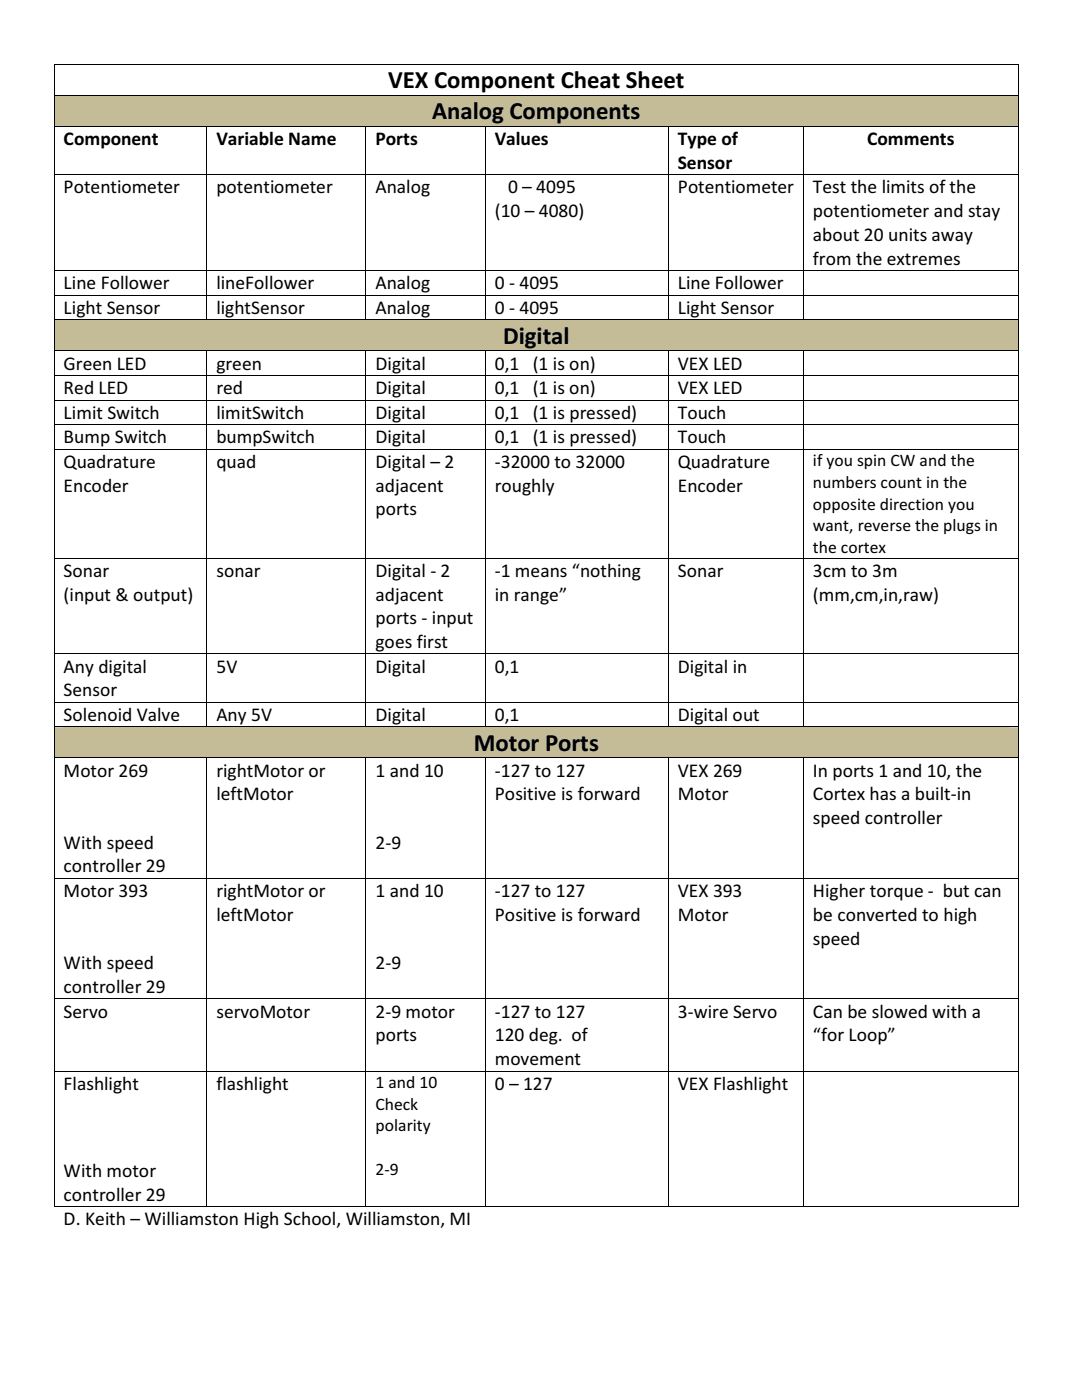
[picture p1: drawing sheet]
<svg xmlns="http://www.w3.org/2000/svg" width="216mm" height="279mm" viewBox="0 0 216 279" stroke-linecap="round" stroke-linejoin="round" font-family="sans-serif">
<defs><g id="words">
<g font-size="5">
<text x="77.5" y="17.6">VEX Component Cheat Sheet</text>
<text x="86.2" y="23.8">Analog Components</text>
<text x="100.4" y="68.6">Digital</text>
<text x="94.5" y="149.9">Motor Ports</text>
</g>
<g font-size="3.9">
<text x="12.7" y="28.9">Component</text>
<text x="43.2" y="28.9">Variable Name</text>
<text x="74.9" y="28.9">Ports</text>
<text x="98.7" y="28.9">Values</text>
<text x="135.3" y="28.9">Type of</text>
<text x="173" y="28.9">Comments</text>
<text x="135.3" y="33.7">Sensor</text>
<text x="12.7" y="38.6">Potentiometer</text>
<text x="43.2" y="38.6">potentiometer</text>
<text x="74.9" y="38.6">Analog</text>
<text x="101.4" y="38.6">0 – 4095</text>
<text x="135.3" y="38.6">Potentiometer</text>
<text x="162.2" y="38.6">Test the limits of the</text>
<text x="98.7" y="43.3">(10 – 4080)</text>
<text x="162.2" y="43.3">potentiometer and stay</text>
<text x="162.2" y="48">about 20 units away</text>
<text x="162.2" y="52.8">from the extremes</text>
<text x="12.7" y="57.7">Line Follower</text>
<text x="43.2" y="57.7">lineFollower</text>
<text x="74.9" y="57.7">Analog</text>
<text x="98.7" y="57.7">0 - 4095</text>
<text x="135.3" y="57.7">Line Follower</text>
<text x="12.7" y="62.6">Light Sensor</text>
<text x="43.2" y="62.6">lightSensor</text>
<text x="74.9" y="62.6">Analog</text>
<text x="98.7" y="62.6">0 - 4095</text>
<text x="135.3" y="62.6">Light Sensor</text>
<text x="12.7" y="73.7">Green LED</text>
<text x="43.2" y="73.7">green</text>
<text x="74.9" y="73.7">Digital</text>
<text x="98.7" y="73.7">0,1 (1 is on)</text>
<text x="135.3" y="73.7">VEX LED</text>
<text x="12.7" y="78.7">Red LED</text>
<text x="12.7" y="83.6">Limit Switch</text>
<text x="43.2" y="78.7">red</text>
<text x="43.2" y="83.6">limitSwitch</text>
<text x="74.9" y="78.7">Digital</text>
<text x="74.9" y="83.6">Digital</text>
<text x="98.7" y="78.7">0,1 (1 is on)</text>
<text x="98.7" y="83.6">0,1 (1 is pressed)</text>
<text x="135.3" y="78.7">VEX LED</text>
<text x="135.3" y="83.6">Touch</text>
<text x="12.7" y="88.5">Bump Switch</text>
<text x="43.2" y="88.5">bumpSwitch</text>
<text x="74.9" y="88.5">Digital</text>
<text x="98.7" y="88.5">0,1 (1 is pressed)</text>
<text x="135.3" y="88.5">Touch</text>
<text x="12.7" y="93.4">Quadrature</text>
<text x="43.2" y="93.4">quad</text>
<text x="74.9" y="93.4">Digital – 2</text>
<text x="98.7" y="93.4">-32000 to 32000</text>
<text x="135.3" y="93.4">Quadrature</text>
<text x="12.7" y="98.1">Encoder</text>
<text x="74.9" y="98.1">adjacent</text>
<text x="98.7" y="98.1">roughly</text>
<text x="135.3" y="98.1">Encoder</text>
<text x="74.9" y="102.9">ports</text>
<text x="12.7" y="115.1">Sonar</text>
<text x="12.7" y="119.8">(input &amp; output)</text>
<text x="43.2" y="115.1">sonar</text>
<text x="74.9" y="115.1">Digital - 2</text>
<text x="74.9" y="119.8">adjacent</text>
<text x="98.7" y="115.1">-1 means “nothing</text>
<text x="98.7" y="119.8">in range”</text>
<text x="135.3" y="115.1">Sonar</text>
<text x="162.2" y="115.1">3cm to 3m</text>
<text x="162.2" y="119.8">(mm,cm,in,raw)</text>
<text x="74.9" y="124.6">ports - input</text>
<text x="74.9" y="129.3">goes first</text>
<text x="12.7" y="134.2">Any digital</text>
<text x="43.2" y="134.2">5V</text>
<text x="74.9" y="134.2">Digital</text>
<text x="98.7" y="134.2">0,1</text>
<text x="135.3" y="134.2">Digital in</text>
<text x="12.7" y="138.9">Sensor</text>
<text x="12.7" y="143.9">Solenoid Valve</text>
<text x="43.2" y="143.9">Any 5V</text>
<text x="74.9" y="143.9">Digital</text>
<text x="98.7" y="143.9">0,1</text>
<text x="135.3" y="143.9">Digital out</text>
<text x="12.7" y="155">Motor 269</text>
<text x="43.2" y="155">rightMotor or</text>
<text x="74.9" y="155">1 and 10</text>
<text x="98.7" y="155">-127 to 127</text>
<text x="135.3" y="155">VEX 269</text>
<text x="162.2" y="155">In ports 1 and 10, the</text>
<text x="43.2" y="159.7">leftMotor</text>
<text x="98.7" y="159.7">Positive is forward</text>
<text x="135.3" y="159.7">Motor</text>
<text x="162.2" y="159.7">Cortex has a built-in</text>
<text x="162.2" y="164.5">speed controller</text>
<text x="12.7" y="169.4">With speed</text>
<text x="74.9" y="169.4">2-9</text>
<text x="12.7" y="174.1">controller 29</text>
<text x="12.7" y="179">Motor 393</text>
<text x="43.2" y="179">rightMotor or</text>
<text x="74.9" y="179">1 and 10</text>
<text x="98.7" y="179">-127 to 127</text>
<text x="135.3" y="179">VEX 393</text>
<text x="162.2" y="179">Higher torque - but can</text>
<text x="43.2" y="183.8">leftMotor</text>
<text x="98.7" y="183.8">Positive is forward</text>
<text x="135.3" y="183.8">Motor</text>
<text x="162.2" y="183.8">be converted to high</text>
<text x="162.2" y="188.5">speed</text>
<text x="12.7" y="193.4">With speed</text>
<text x="74.9" y="193.4">2-9</text>
<text x="12.7" y="198.2">controller 29</text>
<text x="12.7" y="203.1">Servo</text>
<text x="43.2" y="203.1">servoMotor</text>
<text x="74.9" y="203.1">2-9 motor</text>
<text x="98.7" y="203.1">-127 to 127</text>
<text x="135.3" y="203.1">3-wire Servo</text>
<text x="162.2" y="203.1">Can be slowed with a</text>
<text x="74.9" y="207.8">ports</text>
<text x="98.7" y="207.8">120 deg. of</text>
<text x="162.2" y="207.8">“for Loop”</text>
<text x="98.7" y="212.6">movement</text>
<text x="12.7" y="217.5">Flashlight</text>
<text x="43.2" y="217.5">flashlight</text>
<text x="98.7" y="217.5">0 – 127</text>
<text x="135.3" y="217.5">VEX Flashlight</text>
<text x="12.7" y="234.9">With motor</text>
<text x="12.7" y="239.6">controller 29</text>
<text x="12.7" y="244.6">D. Keith – Williamston High School, Williamston, MI</text>
</g>
<g font-size="3.5">
<text x="162.2" y="93.1">if you spin CW and the</text>
<text x="162.2" y="97.4">numbers count in the</text>
<text x="162.2" y="101.7">opposite direction you</text>
<text x="162.2" y="106">want, reverse the plugs in</text>
<text x="162.2" y="110.3">the cortex</text>
<text x="74.9" y="217.2">1 and 10</text>
<text x="74.9" y="221.4">Check</text>
<text x="74.9" y="225.8">polarity</text>
<text x="74.9" y="234.6">2-9</text>
</g>
</g></defs>
<path d="M10.7 12.7h.2v.2h-.2zM203.1 12.7h.2v.2h-.2z" fill="#000"/>
<path d="M10.8 12.9v6M10.9 12.8h192.2M203.2 12.9v6" fill="none" stroke="#000" stroke-width=".2"/>
<g fill="#c4bc96">
<path d="M10.9 19.1h192.2v6h-192.2z"/>
<path d="M12.7 19.1h188.6v6h-188.6z"/>
</g>
<g fill="#000">
<path d="M10.7 18.9h.2v.2h-.2zM203.1 18.9h.2v.2h-.2zM10.7 25.1h.2v.2h-.2zM10.7 34.8h.2v.1h-.2zM41.2 25.1h.2v.2h-.2zM41.2 34.8h.2v.1h-.2zM72.9 25.1h.2v.2h-.2zM72.9 34.8h.2v.1h-.2zM96.8 25.1h.1v.2h-.1zM96.8 34.8h.1v.1h-.1zM133.3 25.1h.1v.2h-.1zM133.3 34.8h.1v.1h-.1z"/>
<path d="M160.3 25.1h.1v.2h-.1zM160.3 34.8h.1v.1h-.1zM203.1 25.1h.2v.2h-.2zM203.1 34.8h.2v.1h-.2zM10.7 53.9h.2v.2h-.2zM10.7 58.8h.2v.2h-.2zM41.2 53.9h.2v.2h-.2zM41.2 58.8h.2v.2h-.2zM72.9 53.9h.2v.2h-.2zM72.9 58.8h.2v.2h-.2zM96.8 53.9h.1v.2h-.1zM96.8 58.8h.1v.2h-.1z"/>
<path d="M133.3 53.9h.1v.2h-.1zM133.3 58.8h.1v.2h-.1zM160.3 53.9h.1v.2h-.1zM160.3 58.8h.1v.2h-.1zM203.1 53.9h.2v.2h-.2zM203.1 58.8h.2v.2h-.2z"/>
</g>
<g fill="none" stroke="#000" stroke-width=".2">
<path d="M10.8 19.1v6M10.9 19h192.2M203.2 19.1v6M10.8 25.3v9.5M10.8 34.9v19M10.9 25.2h30.3M10.9 34.8h30.3M41.3 25.3v9.5M41.3 34.9v19M41.4 25.2h31.5M41.4 34.8h31.5M73 25.3v9.5"/>
<path d="M73 34.9v19M73.1 25.2h23.7M73.1 34.8h23.7M96.9 25.3v9.5M96.9 34.9v19M96.9 25.2h36.4M96.9 34.8h36.4M133.3 25.3v9.5M133.3 34.9v19M133.4 25.2h26.9M133.4 34.8h26.9M160.4 25.3v9.5"/>
<path d="M160.4 34.9v19M160.4 25.2h42.7M160.4 34.8h42.7M203.2 25.3v9.5M203.2 34.9v19M10.8 54.1v4.7M10.8 59v4.7M10.9 54h30.3M10.9 58.9h30.3M41.3 54.1v4.7M41.3 59v4.7M41.4 54h31.5"/>
<path d="M41.4 58.9h31.5M73 54.1v4.7M73 59v4.7M73.1 54h23.7M73.1 58.9h23.7M96.9 54.1v4.7M96.9 59v4.7M96.9 54h36.4M96.9 58.9h36.4M133.3 54.1v4.7M133.3 59v4.7M133.4 54h26.9"/>
<path d="M133.4 58.9h26.9M160.4 54.1v4.7M160.4 59v4.7M160.4 54h42.7M160.4 58.9h42.7M203.2 54.1v4.7M203.2 59v4.7"/>
</g>
<g fill="#c4bc96">
<path d="M10.9 63.9h192.2v6h-192.2z"/>
<path d="M12.7 63.9h188.6v6h-188.6z"/>
</g>
<g fill="#000">
<path d="M10.7 63.7h.2v.2h-.2zM10.7 69.9h.2v.2h-.2zM10.7 74.8h.2v.2h-.2zM10.7 79.8h.2v.1h-.2zM41.2 63.7h.2v.2h-.2zM41.2 69.9h.2v.2h-.2zM41.2 74.8h.2v.2h-.2zM41.2 79.8h.2v.1h-.2zM72.9 63.7h.2v.2h-.2zM72.9 69.9h.2v.2h-.2zM72.9 74.8h.2v.2h-.2zM72.9 79.8h.2v.1h-.2z"/>
<path d="M96.8 63.7h.1v.2h-.1zM96.8 69.9h.1v.2h-.1zM96.8 74.8h.1v.2h-.1zM96.8 79.8h.1v.1h-.1zM133.3 63.7h.1v.2h-.1zM133.3 69.9h.1v.2h-.1zM133.3 74.8h.1v.2h-.1zM133.3 79.8h.1v.1h-.1zM160.3 63.7h.1v.2h-.1zM160.3 69.9h.1v.2h-.1zM160.3 74.8h.1v.2h-.1zM160.3 79.8h.1v.1h-.1z"/>
<path d="M203.1 63.7h.2v.2h-.2zM203.1 69.9h.2v.2h-.2zM203.1 74.8h.2v.2h-.2zM203.1 79.8h.2v.1h-.2zM10.7 84.7h.2v.1h-.2zM10.7 89.6h.2v.1h-.2zM41.2 84.7h.2v.1h-.2zM41.2 89.6h.2v.1h-.2zM72.9 84.7h.2v.1h-.2zM72.9 89.6h.2v.1h-.2zM96.8 84.7h.1v.1h-.1zM96.8 89.6h.1v.1h-.1z"/>
<path d="M133.3 84.7h.1v.1h-.1zM133.3 89.6h.1v.1h-.1zM160.3 84.7h.1v.1h-.1zM160.3 89.6h.1v.1h-.1zM203.1 84.7h.2v.1h-.2zM203.1 89.6h.2v.1h-.2zM10.7 111.3h.2v.2h-.2zM41.2 111.3h.2v.2h-.2zM72.9 111.3h.2v.2h-.2zM96.8 111.3h.1v.2h-.1zM133.3 111.3h.1v.2h-.1zM160.3 111.3h.1v.2h-.1z"/>
<path d="M203.1 111.3h.2v.2h-.2zM10.7 130.4h.2v.2h-.2zM41.2 130.4h.2v.2h-.2zM72.9 130.4h.2v.2h-.2zM96.8 130.4h.1v.2h-.1zM133.3 130.4h.1v.2h-.1zM160.3 130.4h.1v.2h-.1zM203.1 130.4h.2v.2h-.2zM10.7 140h.2v.2h-.2zM41.2 140h.2v.2h-.2zM72.9 140h.2v.2h-.2zM96.8 140h.1v.2h-.1z"/>
<path d="M133.3 140h.1v.2h-.1zM160.3 140h.1v.2h-.1zM203.1 140h.2v.2h-.2z"/>
</g>
<g fill="none" stroke="#000" stroke-width=".2">
<path d="M10.8 63.9v6M10.8 70.1v4.7M10.8 75v4.8M10.8 79.9v4.8M10.9 63.8h30.3M10.9 70h30.3M10.9 74.9h30.3M10.9 79.8h30.3M41.3 70.1v4.7M41.3 75v4.8M41.3 79.9v4.8M41.4 63.8h31.5"/>
<path d="M41.4 70h31.5M41.4 74.9h31.5M41.4 79.8h31.5M73 70.1v4.7M73 75v4.8M73 79.9v4.8M73.1 63.8h23.7M73.1 70h23.7M73.1 74.9h23.7M73.1 79.8h23.7M96.9 70.1v4.7M96.9 75v4.8"/>
<path d="M96.9 79.9v4.8M96.9 63.8h36.4M96.9 70h36.4M96.9 74.9h36.4M96.9 79.8h36.4M133.3 70.1v4.7M133.3 75v4.8M133.3 79.9v4.8M133.4 63.8h26.9M133.4 70h26.9M133.4 74.9h26.9M133.4 79.8h26.9"/>
<path d="M160.4 70.1v4.7M160.4 75v4.8M160.4 79.9v4.8M160.4 63.8h42.7M160.4 70h42.7M160.4 74.9h42.7M160.4 79.8h42.7M203.2 63.9v6M203.2 70.1v4.7M203.2 75v4.8M203.2 79.9v4.8M10.8 84.8v4.8"/>
<path d="M10.8 89.7v21.6M10.9 84.8h30.3M10.9 89.7h30.3M41.3 84.8v4.8M41.3 89.7v21.6M41.4 84.8h31.5M41.4 89.7h31.5M73 84.8v4.8M73 89.7v21.6M73.1 84.8h23.7M73.1 89.7h23.7M96.9 84.8v4.8"/>
<path d="M96.9 89.7v21.6M96.9 84.8h36.4M96.9 89.7h36.4M133.3 84.8v4.8M133.3 89.7v21.6M133.4 84.8h26.9M133.4 89.7h26.9M160.4 84.8v4.8M160.4 89.7v21.6M160.4 84.8h42.7M160.4 89.7h42.7M203.2 84.8v4.8"/>
<path d="M203.2 89.7v21.6M10.8 111.5v18.9M10.9 111.4h30.3M41.3 111.5v18.9M41.4 111.4h31.5M73 111.5v18.9M73.1 111.4h23.7M96.9 111.5v18.9M96.9 111.4h36.4M133.3 111.5v18.9M133.4 111.4h26.9M160.4 111.5v18.9"/>
<path d="M160.4 111.4h42.7M203.2 111.5v18.9M10.8 130.6v9.4M10.9 130.5h30.3M41.3 130.6v9.4M41.4 130.5h31.5M73 130.6v9.4M73.1 130.5h23.7M96.9 130.6v9.4M96.9 130.5h36.4M133.3 130.6v9.4M133.4 130.5h26.9"/>
<path d="M160.4 130.6v9.4M160.4 130.5h42.7M203.2 130.6v9.4M10.8 140.2v4.7M10.9 140.1h30.3M41.3 140.2v4.7M41.4 140.1h31.5M73 140.2v4.7M73.1 140.1h23.7M96.9 140.2v4.7M96.9 140.1h36.4M133.3 140.2v4.7"/>
<path d="M133.4 140.1h26.9M160.4 140.2v4.7M160.4 140.1h42.7M203.2 140.2v4.7"/>
</g>
<g fill="#c4bc96">
<path d="M10.9 145.2h192.2v6h-192.2z"/>
<path d="M12.7 145.2h188.6v6h-188.6z"/>
</g>
<g fill="#000">
<path d="M10.7 144.9h.2v.2h-.2zM10.7 151.2h.2v.1h-.2zM41.2 144.9h.2v.2h-.2zM41.2 151.2h.2v.1h-.2zM72.9 144.9h.2v.2h-.2zM72.9 151.2h.2v.1h-.2zM96.8 144.9h.1v.2h-.1zM96.8 151.2h.1v.1h-.1zM133.3 144.9h.1v.2h-.1zM133.3 151.2h.1v.1h-.1zM160.3 144.9h.1v.2h-.1zM160.3 151.2h.1v.1h-.1z"/>
<path d="M203.1 144.9h.2v.2h-.2zM203.1 151.2h.2v.1h-.2zM10.7 165.6h.2v.1h-.2zM10.7 175.2h.2v.2h-.2zM41.2 165.6h.2v.1h-.2zM41.2 175.2h.2v.2h-.2zM72.9 165.6h.2v.1h-.2zM72.9 175.2h.2v.2h-.2zM96.8 165.6h.1v.1h-.1zM96.8 175.2h.1v.2h-.1zM133.3 165.6h.1v.1h-.1zM133.3 175.2h.1v.2h-.1z"/>
<path d="M160.3 165.6h.1v.1h-.1zM160.3 175.2h.1v.2h-.1zM203.1 165.6h.2v.1h-.2zM203.1 175.2h.2v.2h-.2zM10.7 189.6h.2v.2h-.2zM10.7 199.3h.2v.1h-.2zM41.2 189.6h.2v.2h-.2zM41.2 199.3h.2v.1h-.2zM72.9 189.6h.2v.2h-.2zM72.9 199.3h.2v.1h-.2zM96.8 189.6h.1v.2h-.1zM96.8 199.3h.1v.1h-.1z"/>
<path d="M133.3 189.6h.1v.2h-.1zM133.3 199.3h.1v.1h-.1zM160.3 189.6h.1v.2h-.1zM160.3 199.3h.1v.1h-.1zM203.1 189.6h.2v.2h-.2zM203.1 199.3h.2v.1h-.2zM10.7 213.7h.2v.1h-.2zM41.2 213.7h.2v.1h-.2zM72.9 213.7h.2v.1h-.2zM96.8 213.7h.1v.1h-.1zM133.3 213.7h.1v.1h-.1zM160.3 213.7h.1v.1h-.1z"/>
<path d="M203.1 213.7h.2v.1h-.2zM10.7 231.1h.2v.1h-.2zM41.2 231.1h.2v.1h-.2zM72.9 231.1h.2v.1h-.2zM96.8 231.1h.1v.1h-.1zM133.3 231.1h.1v.1h-.1zM160.3 231.1h.1v.1h-.1zM203.1 231.1h.2v.1h-.2zM10.7 240.7h.2v.2h-.2zM41.2 240.7h.2v.2h-.2zM72.9 240.7h.2v.2h-.2zM96.8 240.7h.1v.2h-.1z"/>
<path d="M133.3 240.7h.1v.2h-.1zM160.3 240.7h.1v.2h-.1zM203.1 240.7h.2v.2h-.2z"/>
</g>
<g fill="none" stroke="#000" stroke-width=".2">
<path d="M10.8 145.1v6.1M10.8 151.3v14.3M10.9 145h30.3M10.9 151.3h30.3M41.3 151.3v14.3M41.4 145h31.5M41.4 151.3h31.5M73 151.3v14.3M73.1 145h23.7M73.1 151.3h23.7M96.9 151.3v14.3M96.9 145h36.4"/>
<path d="M96.9 151.3h36.4M133.3 151.3v14.3M133.4 145h26.9M133.4 151.3h26.9M160.4 151.3v14.3M160.4 145h42.7M160.4 151.3h42.7M203.2 145.1v6.1M203.2 151.3v14.3M10.8 165.7v9.5M10.8 175.4v14.2M10.9 175.3h30.3"/>
<path d="M41.3 165.7v9.5M41.3 175.4v14.2M41.4 175.3h31.5M73 165.7v9.5M73 175.4v14.2M73.1 175.3h23.7M96.9 165.7v9.5M96.9 175.4v14.2M96.9 175.3h36.4M133.3 165.7v9.5M133.3 175.4v14.2M133.4 175.3h26.9"/>
<path d="M160.4 165.7v9.5M160.4 175.4v14.2M160.4 175.3h42.7M203.2 165.7v9.5M203.2 175.4v14.2M10.8 189.8v9.5M10.8 199.4v14.3M10.9 199.3h30.3M41.3 189.8v9.5M41.3 199.4v14.3M41.4 199.3h31.5M73 189.8v9.5"/>
<path d="M73 199.4v14.3M73.1 199.3h23.7M96.9 189.8v9.5M96.9 199.4v14.3M96.9 199.3h36.4M133.3 189.8v9.5M133.3 199.4v14.3M133.4 199.3h26.9M160.4 189.8v9.5M160.4 199.4v14.3M160.4 199.3h42.7M203.2 189.8v9.5"/>
<path d="M203.2 199.4v14.3M10.8 213.8v17.3M10.9 213.7h30.3M41.3 213.8v17.3M41.4 213.7h31.5M73 213.8v17.3M73.1 213.7h23.7M96.9 213.8v17.3M96.9 213.7h36.4M133.3 213.8v17.3M133.4 213.7h26.9M160.4 213.8v17.3"/>
<path d="M160.4 213.7h42.7M203.2 213.8v17.3M10.8 231.2v9.5M41.3 231.2v9.5M73 231.2v9.5M96.9 231.2v9.5M133.3 231.2v9.5M160.4 231.2v9.5M203.2 231.2v9.5M10.9 240.8h30.3M41.4 240.8h31.5M73.1 240.8h23.7"/>
<path d="M96.9 240.8h36.4M133.4 240.8h26.9M160.4 240.8h42.7"/>
</g>
<use href="#words"/>
</svg>
